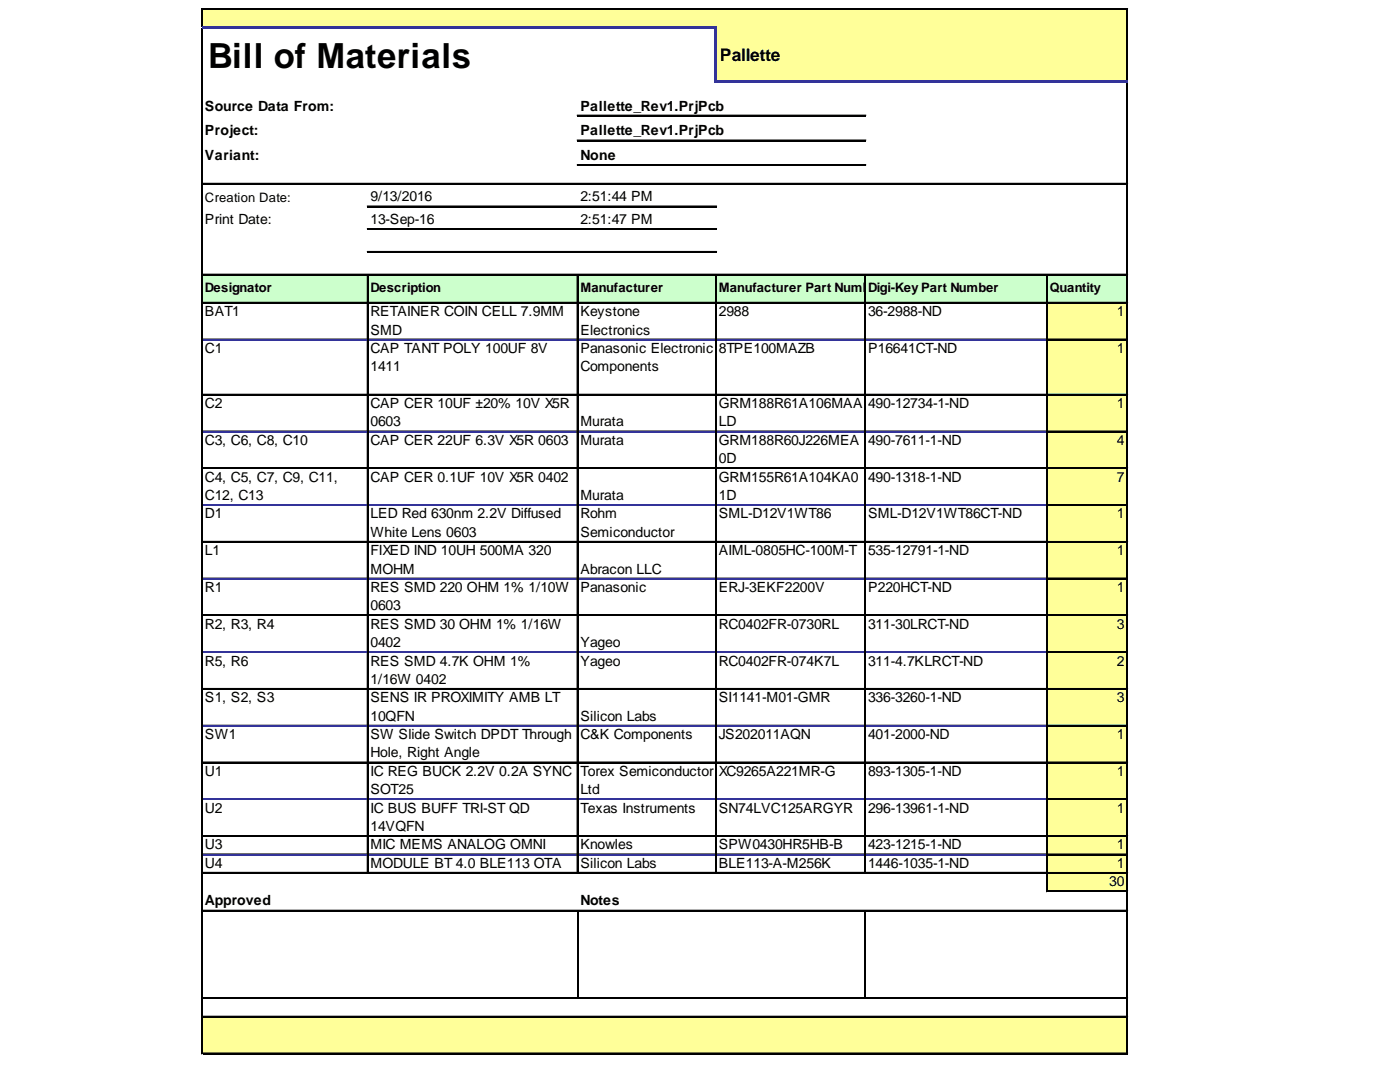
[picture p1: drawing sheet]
<svg xmlns="http://www.w3.org/2000/svg" width="279mm" height="216mm" viewBox="0 0 279 216" stroke-linecap="round" stroke-linejoin="round" font-family="sans-serif">
<defs><g id="words">
<text font-size="6.9" x="41.6" y="13.5">Bill of Materials</text>
<text font-size="3.5" x="143.7" y="12.1">Pallette</text>
<g font-size="2.8">
<text x="40.9" y="22.1">Source Data From:</text>
<text x="115.8" y="22.1">Pallette_Rev1.PrjPcb</text>
<text x="40.9" y="27">Project:</text>
<text x="115.8" y="27">Pallette_Rev1.PrjPcb</text>
<text x="40.9" y="32">Variant:</text>
<text x="115.8" y="32">None</text>
<text x="73.9" y="40.2">9/13/2016</text>
<text x="115.8" y="40.2">2:51:44 PM</text>
<text x="40.9" y="44.7">Print Date:</text>
<text x="73.9" y="44.7">13-Sep-16</text>
<text x="115.8" y="44.7">2:51:47 PM</text>
<text x="40.9" y="63.1">BAT1</text>
<text x="73.9" y="63.1">RETAINER COIN CELL 7.9MM</text>
<text x="115.8" y="63.1">Keystone</text>
<text x="143.5" y="63.1">2988</text>
<text x="173.2" y="63.1">36-2988-ND</text>
<text x="222.9" y="63.1">1</text>
<text x="40.9" y="70.4">C1</text>
<text x="73.9" y="66.7">SMD</text>
<text x="73.9" y="70.4">CAP TANT POLY 100UF 8V</text>
<text x="115.8" y="66.7">Electronics</text>
<text x="115.8" y="70.4">Panasonic Electronic</text>
<text x="143.5" y="70.4">8TPE100MAZB</text>
<text x="173.2" y="70.4">P16641CT-ND</text>
<text x="222.9" y="70.4">1</text>
<text x="73.9" y="74.1">1411</text>
<text x="115.8" y="74.1">Components</text>
<text x="40.9" y="81.4">C2</text>
<text x="73.9" y="81.4">CAP CER 10UF ±20% 10V X5R</text>
<text x="143.5" y="81.4">GRM188R61A106MAA</text>
<text x="173.2" y="81.4">490-12734-1-ND</text>
<text x="222.9" y="81.4">1</text>
<text x="40.9" y="88.8">C3, C6, C8, C10</text>
<text x="73.9" y="85.1">0603</text>
<text x="73.9" y="88.8">CAP CER 22UF 6.3V X5R 0603</text>
<text x="115.8" y="85.1">Murata</text>
<text x="115.8" y="88.8">Murata</text>
<text x="143.5" y="85.1">LD</text>
<text x="143.5" y="88.8">GRM188R60J226MEA</text>
<text x="173.2" y="88.8">490-7611-1-ND</text>
<text x="222.9" y="88.8">4</text>
<text x="143.5" y="92.4">0D</text>
<text x="40.9" y="96.1">C4, C5, C7, C9, C11,</text>
<text x="40.9" y="99.8">C12, C13</text>
<text x="73.9" y="96.1">CAP CER 0.1UF 10V X5R 0402</text>
<text x="115.8" y="99.8">Murata</text>
<text x="143.5" y="96.1">GRM155R61A104KA0</text>
<text x="143.5" y="99.8">1D</text>
<text x="173.2" y="96.1">490-1318-1-ND</text>
<text x="222.9" y="96.1">7</text>
<text x="40.9" y="103.4">D1</text>
<text x="73.9" y="103.4">LED Red 630nm 2.2V Diffused</text>
<text x="73.9" y="107.1">White Lens 0603</text>
<text x="115.8" y="103.4">Rohm</text>
<text x="115.8" y="107.1">Semiconductor</text>
<text x="143.5" y="103.4">SML-D12V1WT86</text>
<text x="173.2" y="103.4">SML-D12V1WT86CT-ND</text>
<text x="222.9" y="103.4">1</text>
<text x="40.9" y="110.8">L1</text>
<text x="73.9" y="110.8">FIXED IND 10UH 500MA 320</text>
<text x="143.5" y="110.8">AIML-0805HC-100M-T</text>
<text x="173.2" y="110.8">535-12791-1-ND</text>
<text x="222.9" y="110.8">1</text>
<text x="40.9" y="118.1">R1</text>
<text x="73.9" y="114.4">MOHM</text>
<text x="73.9" y="118.1">RES SMD 220 OHM 1% 1/10W</text>
<text x="115.8" y="114.4">Abracon LLC</text>
<text x="115.8" y="118.1">Panasonic</text>
<text x="143.5" y="118.1">ERJ-3EKF2200V</text>
<text x="173.2" y="118.1">P220HCT-ND</text>
<text x="222.9" y="118.1">1</text>
<text x="40.9" y="125.5">R2, R3, R4</text>
<text x="73.9" y="121.8">0603</text>
<text x="73.9" y="125.5">RES SMD 30 OHM 1% 1/16W</text>
<text x="143.5" y="125.5">RC0402FR-0730RL</text>
<text x="173.2" y="125.5">311-30LRCT-ND</text>
<text x="222.9" y="125.5">3</text>
<text x="73.9" y="129.1">0402</text>
<text x="115.8" y="129.1">Yageo</text>
<text x="40.9" y="132.8">R5, R6</text>
<text x="73.9" y="132.8">RES SMD 4.7K OHM 1%</text>
<text x="73.9" y="136.5">1/16W 0402</text>
<text x="115.8" y="132.8">Yageo</text>
<text x="143.5" y="132.8">RC0402FR-074K7L</text>
<text x="173.2" y="132.8">311-4.7KLRCT-ND</text>
<text x="222.9" y="132.8">2</text>
<text x="40.9" y="140.1">S1, S2, S3</text>
<text x="73.9" y="140.1">SENS IR PROXIMITY AMB LT</text>
<text x="73.9" y="143.8">10QFN</text>
<text x="115.8" y="143.8">Silicon Labs</text>
<text x="143.5" y="140.1">SI1141-M01-GMR</text>
<text x="173.2" y="140.1">336-3260-1-ND</text>
<text x="222.9" y="140.1">3</text>
<text x="40.9" y="147.5">SW1</text>
<text x="73.9" y="147.5">SW Slide Switch DPDT Through</text>
<text x="115.8" y="147.5">C&amp;K Components</text>
<text x="143.5" y="147.5">JS202011AQN</text>
<text x="173.2" y="147.5">401-2000-ND</text>
<text x="222.9" y="147.5">1</text>
<text x="40.9" y="154.8">U1</text>
<text x="73.9" y="151.1">Hole, Right Angle</text>
<text x="73.9" y="154.8">IC REG BUCK 2.2V 0.2A SYNC</text>
<text x="115.8" y="154.8">Torex Semiconductor</text>
<text x="143.5" y="154.8">XC9265A221MR-G</text>
<text x="173.2" y="154.8">893-1305-1-ND</text>
<text x="222.9" y="154.8">1</text>
<text x="73.9" y="158.5">SOT25</text>
<text x="115.8" y="158.5">Ltd</text>
<text x="40.9" y="162.1">U2</text>
<text x="73.9" y="162.1">IC BUS BUFF TRI-ST QD</text>
<text x="73.9" y="165.8">14VQFN</text>
<text x="115.8" y="162.1">Texas Instruments</text>
<text x="143.5" y="162.1">SN74LVC125ARGYR</text>
<text x="173.2" y="162.1">296-13961-1-ND</text>
<text x="222.9" y="162.1">1</text>
<text x="40.9" y="169.5">U3</text>
<text x="40.9" y="173.2">U4</text>
<text x="73.9" y="169.5">MIC MEMS ANALOG OMNI</text>
<text x="73.9" y="173.2">MODULE BT 4.0 BLE113 OTA</text>
<text x="115.8" y="169.5">Knowles</text>
<text x="115.8" y="173.2">Silicon Labs</text>
<text x="143.5" y="169.5">SPW0430HR5HB-B</text>
<text x="143.5" y="173.2">BLE113-A-M256K</text>
<text x="173.2" y="169.5">423-1215-1-ND</text>
<text x="173.2" y="173.2">1446-1035-1-ND</text>
<text x="222.9" y="169.5">1</text>
<text x="222.9" y="173.2">1</text>
<text x="221.4" y="176.8">30</text>
<text x="40.9" y="180.5">Approved</text>
<text x="115.8" y="180.5">Notes</text>
</g>
<g font-size="2.6">
<text x="40.9" y="40.2">Creation Date:</text>
<text x="40.9" y="58.3">Designator</text>
<text x="73.9" y="58.3">Description</text>
<text x="115.8" y="58.3">Manufacturer</text>
<text x="143.5" y="58.3">Manufacturer Part NumbDigi-Key Part Number</text>
<text x="173.7" y="58.3">er</text>
<text x="209.5" y="58.3">Quantity</text>
</g>
</g></defs>
<g fill="#ff9">
<path d="M40.4 1.8h184.7v3.9h-184.7z"/>
<path d="M142.8 5.5h82.3v11h-82.3z"/>
</g>
<path d="M40.4 54.7h184.7v5.8h-184.7z" fill="#cfc"/>
<g fill="#ff9">
<path d="M208.9 60.3h16.2v7.6h-16.2z"/>
<path d="M208.9 67.7h16.2v11.2h-16.2z"/>
<path d="M208.9 78.7h16.2v7.5h-16.2z"/>
<path d="M208.9 86h16.2v7.6h-16.2z"/>
<path d="M208.9 93.3h16.2v7.6h-16.2z"/>
<path d="M208.9 100.7h16.2v7.5h-16.2z"/>
<path d="M208.9 108h16.2v7.6h-16.2z"/>
<path d="M208.9 115.4h16.2v7.5h-16.2z"/>
<path d="M208.9 122.7h16.2v7.6h-16.2z"/>
<path d="M208.9 130h16.2v7.6h-16.2z"/>
<path d="M208.9 137.4h16.2v7.5h-16.2z"/>
<path d="M208.9 144.7h16.2v7.6h-16.2z"/>
<path d="M208.9 152.1h16.2v7.5h-16.2z"/>
<path d="M208.9 159.4h16.2v7.5h-16.2z"/>
<path d="M208.9 166.7h16.2v3.9h-16.2z"/>
<path d="M208.9 170.4h16.2v3.9h-16.2z"/>
<path d="M208.9 174.1h16.2v3.9h-16.2z"/>
<path d="M40.4 202.8h184.7v7.5h-184.7z"/>
</g>
<g fill="none" stroke="#000" stroke-width=".22">
<path d="M40.3 1.6v3.7M40.3 5.7v204.6M40.4 1.6v3.7M40.4 5.7v204.6M40.5 1.6h184.6M40.5 1.7h184.6M224.8 1.8v14.3M224.8 16.5v193.8M224.9 1.8v14.3M224.9 16.5v193.8M40.5 36.6h184.6M40.5 36.7h184.6"/>
<path d="M115.2 23h57.6M115.2 23.1h57.6M115.2 27.9h57.6M115.2 28.1h57.6M115.2 32.9h57.6M115.2 33h57.6M40.5 54.7h184.6M40.5 54.8h184.6M73.3 54.9v119.4M73.3 41.1h69.7M73.3 41.2h69.7M73.3 45.6h69.7"/>
<path d="M73.3 45.8h69.7M73.3 50.2h69.7M73.3 50.3h69.7M73.4 54.9v119.4M115.2 54.9v119.4M115.3 54.9v119.4M142.8 54.9v119.4M142.9 54.9v119.4M172.6 54.9v119.4M172.7 54.9v119.4M208.9 54.9v123.1M209 54.9v123.1"/>
<path d="M40.5 67.7h32.8M40.5 60.3h184.6M40.5 60.4h184.6M40.5 78.7h184.6M40.5 78.8h184.6M73.5 67.7h41.7M115.4 67.7h27.4M143 67.7h29.6M172.8 67.7h36.1M209.1 67.7h15.7M209.1 67.8h15.7M40.5 86h32.8"/>
<path d="M40.5 93.3h184.6M40.5 93.5h184.6M73.5 86h41.7M115.4 86h27.4M143 86h29.6M172.8 86h36.1M209.1 86h15.7M209.1 86.1h15.7M40.5 100.7h32.8M40.5 115.4h32.8M40.5 108h184.6M40.5 108.1h184.6"/>
<path d="M73.5 100.7h41.7M73.5 115.4h41.7M115.4 100.7h27.4M115.4 115.4h27.4M143 100.7h29.6M143 115.4h29.6M172.8 100.7h36.1M172.8 115.4h36.1M209.1 100.7h15.7M209.1 115.4h15.7M209.1 100.8h15.7M209.1 115.5h15.7"/>
<path d="M40.5 130h32.8M40.5 122.7h184.6M40.5 122.8h184.6M40.5 137.4h184.6M40.5 137.5h184.6M73.5 130h41.7M115.4 130h27.4M143 130h29.6M172.8 130h36.1M209.1 130h15.7M209.1 130.1h15.7M40.5 144.7h32.8"/>
<path d="M40.5 159.4h32.8M40.5 152.1h184.6M40.5 152.2h184.6M73.5 144.7h41.7M73.5 159.4h41.7M115.4 144.7h27.4M115.4 159.4h27.4M143 144.7h29.6M143 159.4h29.6M172.8 144.7h36.1M172.8 159.4h36.1M209.1 144.7h15.7"/>
<path d="M209.1 159.4h15.7M209.1 144.8h15.7M209.1 159.5h15.7M40.5 170.4h32.8M40.5 166.7h184.6M40.5 166.8h184.6M40.5 174.1h184.6M40.5 174.2h184.6M73.5 170.4h41.7M115.4 170.4h27.4M143 170.4h29.6M172.8 170.4h36.1"/>
<path d="M209.1 170.4h15.7M209.1 170.5h15.7M209.1 177.7h16M209.1 177.8h16M40.5 181.6h184.6M40.5 181.7h184.6M40.5 199.1h184.6M40.5 199.2h184.6M115.3 181.8v17.3M172.7 181.8v17.3M40.5 202.8h184.6M40.5 202.9h184.6"/>
<path d="M40.5 210.1h184.6M40.5 210.2h184.6"/>
</g>
<path d="M40.3 5.5h102.7M142.8 5.7v10.8M143 16.3h82.1" fill="none" stroke="#339" stroke-width=".43"/>
<g fill="none" stroke="#339" stroke-width=".22">
<path d="M40.5 67.8h32.8M73.5 67.8h41.7M115.4 67.8h27.4M143 67.8h29.6M172.8 67.8h36.1M40.5 86.1h32.8M73.5 86.1h41.7M115.4 86.1h27.4M143 86.1h29.6M172.8 86.1h36.1M40.5 100.8h32.8M40.5 115.5h32.8"/>
<path d="M73.5 100.8h41.7M73.5 115.5h41.7M115.4 100.8h27.4M115.4 115.5h27.4M143 100.8h29.6M143 115.5h29.6M172.8 100.8h36.1M172.8 115.5h36.1M40.5 130.1h32.8M73.5 130.1h41.7M115.4 130.1h27.4M143 130.1h29.6"/>
<path d="M172.8 130.1h36.1M40.5 144.8h32.8M40.5 159.5h32.8M73.5 144.8h41.7M73.5 159.5h41.7M115.4 144.8h27.4M115.4 159.5h27.4M143 144.8h29.6M143 159.5h29.6M172.8 144.8h36.1M172.8 159.5h36.1M40.5 170.5h32.8"/>
<path d="M73.5 170.5h41.7M115.4 170.5h27.4M143 170.5h29.6M172.8 170.5h36.1"/>
</g>
<use href="#words"/>
</svg>
